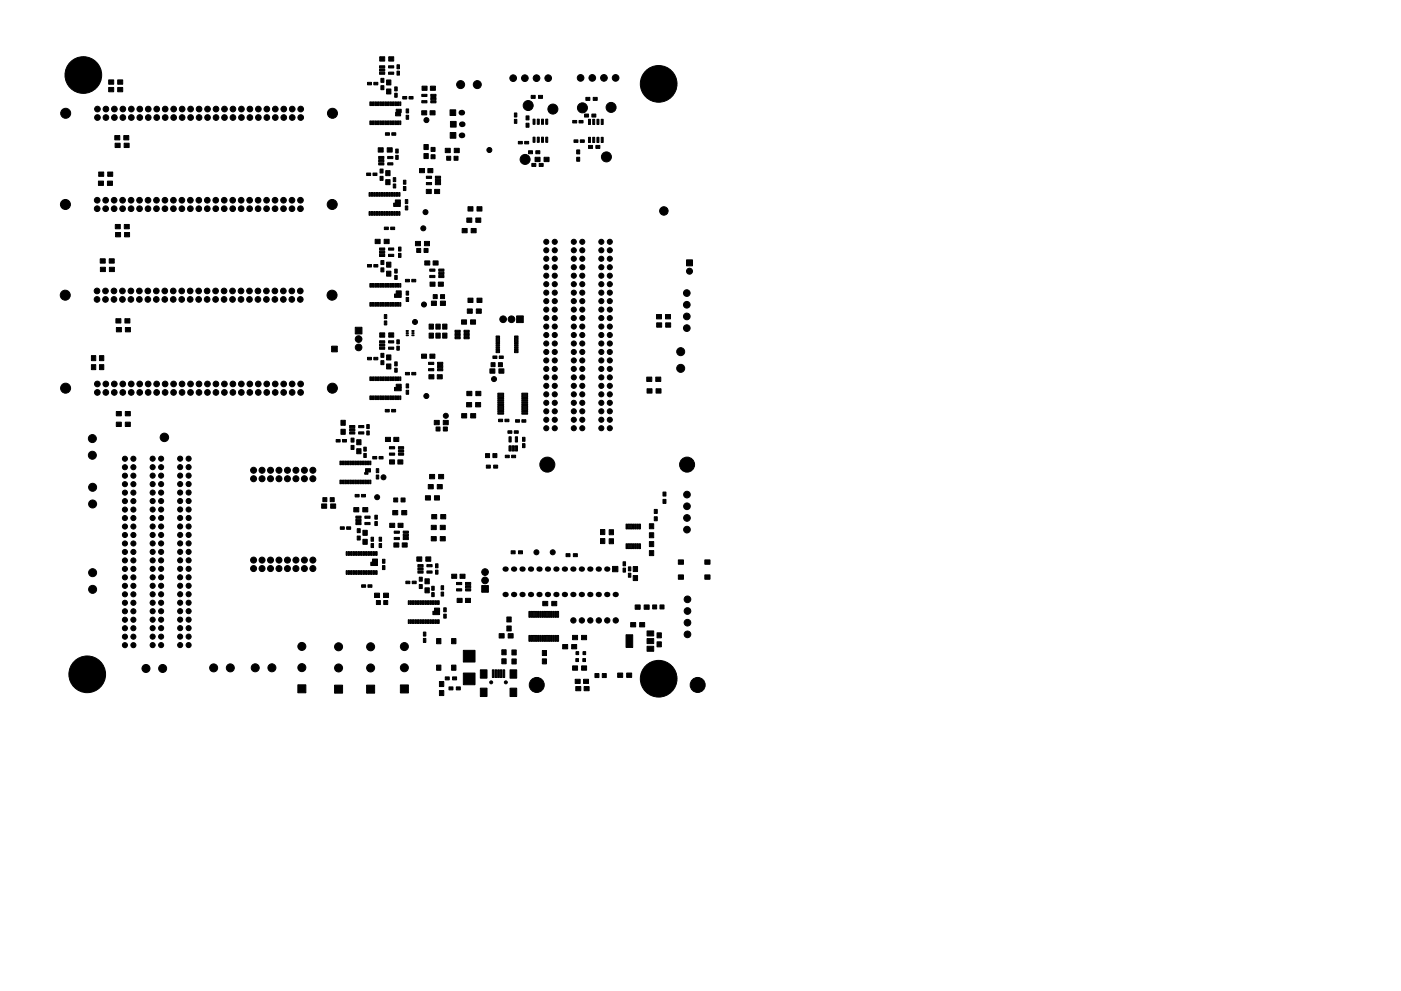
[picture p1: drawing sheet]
<svg xmlns="http://www.w3.org/2000/svg" width="420mm" height="297mm" viewBox="0 0 420 297" stroke-linecap="round" stroke-linejoin="round" font-family="sans-serif">
<g fill="#000" stroke="#000" stroke-width=".3">
<path d="M113.9 17h1.5v1.3h-1.5zM116.6 17h1.5v1.3h-1.5zM32.6 23.9h1.5v1.3h-1.5zM32.6 26.2h1.5v1.3h-1.5zM35.3 23.9h1.5v1.3h-1.5zM35.3 26.2h1.5v1.3h-1.5zM110.2 24.7h1.2v.7h-1.2zM110.9 30.5h.3v1.1h-.3zM110.9 36.2h.3v1.1h-.3zM111.4 30.5h.3v1.1h-.3zM111.4 36.2h.3v1.1h-.3zM111.9 30.5h.3v1.1h-.3z"/>
<path d="M111.9 36.2h.3v1.1h-.3zM112.1 24.7h1.2v.7h-1.2zM112.4 30.5h.3v1.1h-.3zM112.4 36.2h.3v1.1h-.3zM112.9 30.5h.3v1.1h-.3zM112.9 36.2h.3v1.1h-.3zM113.4 30.5h.3v1.1h-.3zM113.4 36.2h.3v1.1h-.3zM113.8 19.7h1.6v.7h-1.6zM113.8 20.7h1.6v.6h-1.6zM113.8 21.6h1.6v.7h-1.6zM113.9 30.5h.3v1.1h-.3z"/>
<path d="M113.9 36.2h.3v1.1h-.3zM114.4 30.5h.3v1.1h-.3zM114.4 36.2h.3v1.1h-.3zM114.9 30.5h.3v1.1h-.3zM114.9 36.2h.3v1.1h-.3zM114.2 25.7h.9v1.2h-.9zM114.2 23.5h.9v1.2h-.9zM115.4 30.5h.3v1.1h-.3zM115.4 36.2h.3v1.1h-.3zM115.9 30.5h.3v1.1h-.3zM115.9 36.2h.3v1.1h-.3zM115.9 24h1.3v1.5h-1.3z"/>
<path d="M115.9 26.7h1.3v1.5h-1.3zM116.4 30.5h.3v1.1h-.3zM116.4 36.2h.3v1.1h-.3zM116.5 21.6h1.6v.7h-1.6zM116.5 19.7h1.6v.7h-1.6zM116.9 30.5h.3v1.1h-.3zM116.9 36.2h.3v1.1h-.3zM117.4 30.5h.3v1.1h-.3zM117.4 36.2h.3v1.1h-.3zM117.9 30.5h.3v1.1h-.3zM117.9 36.2h.3v1.1h-.3zM118.4 26h.7v1.2h-.7z"/>
<path d="M118.4 27.9h.7v1.2h-.7zM118.4 30.5h.3v1.1h-.3zM118.4 36.2h.3v1.1h-.3zM118.6 33.7h1.5v1h-1.5zM118.8 32.7h1.5v1h-1.5zM118.9 30.5h.3v1.1h-.3zM118.9 36.2h.3v1.1h-.3zM119.4 30.5h.3v1.1h-.3zM119.4 36.2h.3v1.1h-.3zM119.1 21.3h.7v1.2h-.7zM119.1 19.4h.7v1.2h-.7zM119.9 30.5h.3v1.1h-.3z"/>
<path d="M119.9 36.2h.3v1.1h-.3zM120.8 28.9h1.2v.8h-1.2zM121.8 34.6h.7v1.1h-.7zM121.8 32.7h.7v1.1h-.7zM122.7 28.9h1.2v.8h-1.2zM126.5 33.2h1.5v1.2h-1.5zM126.6 25.8h1.5v1.3h-1.5zM126.5 28.3h1.6v.6h-1.6zM126.5 30.2h1.6v.6h-1.6zM129 33.2h1.5v1.2h-1.5zM129.1 25.8h1.5v1.3h-1.5zM129.2 30.2h1.6v.6h-1.6z"/>
<path d="M129.2 29.2h1.6v.7h-1.6zM129.2 28.3h1.6v.6h-1.6zM135 32.9h1.7v1.7h-1.7zM135.1 36.4h1.7v1.7h-1.7zM154.3 35.8h.7v1.2h-.7zM154.3 33.9h.7v1.2h-.7zM157.8 36.9h.8v1.2h-.8zM157.8 34.7h.8v1.2h-.8zM159.3 28.6h1.2v.9h-1.2zM159.9 35.7h.6v1.6h-.6zM161.5 28.6h1.2v.9h-1.2zM161.1 35.7h.6v1.6h-.6z"/>
<path d="M162.4 35.7h.6v1.6h-.6zM163.7 35.7h.6v1.6h-.6zM171.8 36.1h1.2v.8h-1.2zM173.7 36.1h1.2v.8h-1.2zM175.3 34.2h1.2v.9h-1.2zM175.7 29.2h1.2v.9h-1.2zM176.5 35.8h.6v1.5h-.6zM177.5 34.2h1.2v.9h-1.2zM177.9 29.2h1.2v.9h-1.2zM177.8 35.8h.6v1.5h-.6zM179 35.8h.6v1.5h-.6zM180.3 35.8h.6v1.5h-.6z"/>
<path d="M29.6 51.6h1.5v1.3h-1.5zM29.5 54.3h1.5v1.3h-1.5zM32.3 51.6h1.5v1.3h-1.5zM32.2 54.3h1.5v1.3h-1.5zM34.4 40.6h1.5v1.3h-1.5zM34.5 42.9h1.5v1.3h-1.5zM37.1 40.6h1.5v1.3h-1.5zM37.2 42.9h1.5v1.3h-1.5zM110 51.9h1.2v.7h-1.2zM110.7 57.7h.3v1.1h-.3zM111.2 57.7h.3v1.1h-.3zM111.7 57.7h.3v1.1h-.3z"/>
<path d="M111.9 51.9h1.2v.7h-1.2zM112.2 57.7h.3v1.1h-.3zM112.7 57.7h.3v1.1h-.3zM113.2 57.7h.3v1.1h-.3zM113.4 44.3h1.5v1.3h-1.5zM113.6 46.9h1.5v.6h-1.5zM113.6 47.8h1.5v.7h-1.5zM113.6 48.8h1.5v.6h-1.5zM113.7 57.7h.3v1.1h-.3zM114.2 57.7h.3v1.1h-.3zM114.7 57.7h.3v1.1h-.3zM114 52.9h.9v1.2h-.9z"/>
<path d="M114 50.7h.9v1.2h-.9zM115.2 57.7h.3v1.1h-.3zM115.6 39.8h1.2v.7h-1.2zM115.7 57.7h.3v1.1h-.3zM115.7 51.1h1.3v1.5h-1.3zM115.7 53.8h1.3v1.5h-1.3zM116.1 44.3h1.5v1.3h-1.5zM116.2 57.7h.3v1.1h-.3zM116.3 48.8h1.5v.6h-1.5zM116.3 46.9h1.5v.6h-1.5zM116.7 57.7h.3v1.1h-.3zM117.2 57.7h.3v1.1h-.3z"/>
<path d="M117.5 39.8h1.2v.7h-1.2zM117.7 57.7h.3v1.1h-.3zM117.9 53.2h.8v1.2h-.8zM117.9 55.1h.8v1.2h-.8zM118.2 57.7h.3v1.1h-.3zM118.6 59.9h1.5v1h-1.5zM118.7 57.7h.3v1.1h-.3zM118.7 44.7h.7v1.2h-.7zM118.7 46.6h.7v1.2h-.7zM119.2 57.7h.3v1.1h-.3zM119.7 57.7h.3v1.1h-.3zM121 54h.7v1.2h-.7z"/>
<path d="M121 55.9h.7v1.2h-.7zM125.8 50.5h1.5v1.3h-1.5zM127.1 43.3h1.3v1.5h-1.3zM127.1 46h1.3v1.5h-1.3zM127.8 56.8h1.5v1.2h-1.5zM128.3 50.5h1.5v1.3h-1.5zM127.9 52.8h1.5v.7h-1.5zM127.9 54.7h1.5v.7h-1.5zM130.3 56.8h1.5v1.2h-1.5zM129.3 46.4h1.2v1.2h-1.2zM129.3 44.2h1.2v1.2h-1.2zM130.6 54.7h1.5v.7h-1.5z"/>
<path d="M130.6 53.8h1.5v.6h-1.5zM130.6 52.8h1.5v.7h-1.5zM133.5 44.5h1.5v1.3h-1.5zM134 46.8h1.2v1.2h-1.2zM136.2 44.5h1.5v1.3h-1.5zM135 39.7h1.7v1.7h-1.7zM136.2 46.8h1.2v1.2h-1.2zM155.4 42.4h1.2v.7h-1.2zM157.3 42.4h1.2v.7h-1.2zM158.5 45.2h1.2v.9h-1.2zM159.5 49h1.2v.9h-1.2zM159.9 41.1h.6v1.6h-.6z"/>
<path d="M160.7 45.2h1.2v.9h-1.2zM161.7 49h1.2v.9h-1.2zM161.1 41.1h.6v1.6h-.6zM160.5 47.1h1.5v1.3h-1.5zM162.4 41.1h.6v1.6h-.6zM163.7 41.1h.6v1.6h-.6zM163.2 47.1h1.5v1.3h-1.5zM172.1 41.9h1.2v.8h-1.2zM173 44.9h.9v1.2h-.9zM173 47.1h.9v1.2h-.9zM174 41.9h1.2v.8h-1.2zM176.5 43.6h1.2v.9h-1.2z"/>
<path d="M176.5 41.2h.6v1.5h-.6zM177.8 41.2h.6v1.5h-.6zM178.7 43.6h1.2v.9h-1.2zM179 41.2h.6v1.5h-.6zM180.3 41.2h.6v1.5h-.6zM30.1 77.6h1.5v1.3h-1.5zM32.8 77.6h1.5v1.3h-1.5zM34.6 67.3h1.5v1.3h-1.5zM34.7 69.7h1.5v1.3h-1.5zM37.3 67.3h1.5v1.3h-1.5zM37.4 69.7h1.5v1.3h-1.5zM110.7 63.4h.3v1.1h-.3z"/>
<path d="M111.2 63.4h.3v1.1h-.3zM111.7 63.4h.3v1.1h-.3zM112.2 63.4h.3v1.1h-.3zM112.5 71.7h1.5v1.3h-1.5zM112.7 63.4h.3v1.1h-.3zM113.2 63.4h.3v1.1h-.3zM113.7 63.4h.3v1.1h-.3zM113.8 74.3h1.6v.7h-1.6zM113.8 75.3h1.6v.6h-1.6zM113.8 76.2h1.6v.7h-1.6zM114.2 63.4h.3v1.1h-.3zM114.7 63.4h.3v1.1h-.3z"/>
<path d="M114.2 78.1h.9v1.2h-.9zM115.2 63.4h.3v1.1h-.3zM115.2 71.7h1.5v1.3h-1.5zM115.3 68.1h1.2v.7h-1.2zM115.7 63.4h.3v1.1h-.3zM115.9 78.6h1.3v1.5h-1.3zM116.2 63.4h.3v1.1h-.3zM116.5 76.2h1.6v.7h-1.6zM116.5 74.3h1.6v.7h-1.6zM116.7 63.4h.3v1.1h-.3zM117.2 68.1h1.2v.7h-1.2zM117.2 63.4h.3v1.1h-.3z"/>
<path d="M117.7 63.4h.3v1.1h-.3zM118.1 60.9h2v1h-2zM118.2 63.4h.3v1.1h-.3zM118.7 63.4h.3v1.1h-.3zM119.2 63.4h.3v1.1h-.3zM119.7 63.4h.3v1.1h-.3zM119.5 76h.8v1.2h-.8zM119.5 74.1h.8v1.2h-.8zM121.5 61.7h.8v1.2h-.8zM121.5 59.8h.8v1.2h-.8zM124.6 72.4h1.5v1.3h-1.5zM125 74.5h1.2v1.2h-1.2z"/>
<path d="M127.3 72.4h1.5v1.3h-1.5zM127.4 78.2h1.5v1.3h-1.5zM127.2 74.5h1.2v1.2h-1.2zM129.9 78.2h1.5v1.3h-1.5zM138.6 68.5h1.5v1.3h-1.5zM140 65.3h1.5v1.3h-1.5zM140.3 62h1.6v1.3h-1.6zM141.3 68.5h1.5v1.3h-1.5zM142.7 65.3h1.5v1.3h-1.5zM143 62h1.5v1.3h-1.5zM205.9 77.9h1.8v1.8h-1.8zM30.1 80.1h1.5v1.3h-1.5z"/>
<path d="M32.8 80.1h1.5v1.3h-1.5zM34.8 95.5h1.5v1.3h-1.5zM34.9 98.2h1.5v1.3h-1.5zM37.5 95.5h1.5v1.3h-1.5zM37.6 98.2h1.5v1.3h-1.5zM106.5 98.1h2v2h-2zM110.2 79.3h1.2v.7h-1.2zM110.9 85h.3v1.1h-.3zM110.9 90.7h.3v1.1h-.3zM111.4 85h.3v1.1h-.3zM111.4 90.7h.3v1.1h-.3zM111.9 85h.3v1.1h-.3z"/>
<path d="M111.9 90.7h.3v1.1h-.3zM112.1 79.3h1.2v.7h-1.2zM112.4 85h.3v1.1h-.3zM112.4 90.7h.3v1.1h-.3zM112.9 85h.3v1.1h-.3zM112.9 90.7h.3v1.1h-.3zM113.4 85h.3v1.1h-.3zM113.4 90.7h.3v1.1h-.3zM113.9 85h.3v1.1h-.3zM113.9 90.7h.3v1.1h-.3zM114.4 85h.3v1.1h-.3zM114.4 90.7h.3v1.1h-.3z"/>
<path d="M114.9 85h.3v1.1h-.3zM114.9 90.7h.3v1.1h-.3zM114.2 80.3h.9v1.2h-.9zM115.2 94.3h.8v1.2h-.8zM115.2 96.2h.8v1.2h-.8zM115.4 85h.3v1.1h-.3zM115.4 90.7h.3v1.1h-.3zM115.9 85h.3v1.1h-.3zM115.9 90.7h.3v1.1h-.3zM115.9 81.3h1.3v1.5h-1.3zM116.4 85h.3v1.1h-.3zM116.4 90.7h.3v1.1h-.3z"/>
<path d="M116.9 85h.3v1.1h-.3zM116.9 90.7h.3v1.1h-.3zM117.4 85h.3v1.1h-.3zM117.4 90.7h.3v1.1h-.3zM117.9 85h.3v1.1h-.3zM117.9 90.7h.3v1.1h-.3zM118.3 88.1h2v1h-2zM118.4 80.7h.7v1.2h-.7zM118.4 82.6h.7v1.2h-.7zM118.4 85h.3v1.1h-.3zM118.4 90.7h.3v1.1h-.3zM118.8 87.2h1.5v1h-1.5z"/>
<path d="M118.9 85h.3v1.1h-.3zM118.9 90.7h.3v1.1h-.3zM119.4 85h.3v1.1h-.3zM119.4 90.7h.3v1.1h-.3zM119.9 85h.3v1.1h-.3zM119.9 90.7h.3v1.1h-.3zM121.8 99.1h.7v.2h-.7zM121.8 99.7h.7v.3h-.7zM121.8 89.2h.7v1.2h-.7zM121.8 87.3h.7v1.2h-.7zM121.6 83.7h1.2v.8h-1.2zM123.5 99.1h.7v.2h-.7z"/>
<path d="M123.5 99.7h.7v.3h-.7zM123.5 83.7h1.2v.8h-1.2zM128.7 97.1h1.3v1.5h-1.3zM128.7 99.8h1.3v1.5h-1.3zM129 84.6h1.5v1.2h-1.5zM129.4 90.3h1.5v1.3h-1.5zM128.9 80.7h1.5v.6h-1.5zM128.9 82.6h1.5v.6h-1.5zM130.7 97.1h1.3v1.5h-1.3zM130.7 99.8h1.3v1.5h-1.3zM129.9 88.3h1.2v1.2h-1.2zM131.5 84.6h1.5v1.2h-1.5z"/>
<path d="M132.1 90.3h1.5v1.3h-1.5zM132.8 97.1h1.3v1.5h-1.3zM132.8 99.8h1.3v1.5h-1.3zM131.6 82.6h1.5v.6h-1.5zM131.6 81.6h1.5v.7h-1.5zM131.6 80.7h1.5v.6h-1.5zM132.1 88.3h1.2v1.2h-1.2zM136.5 99h1.5v.6h-1.5zM136.5 99.9h1.5v.7h-1.5zM138.4 95.9h1.5v1.3h-1.5zM140.1 92.6h1.5v1.3h-1.5zM140.3 89.4h1.6v1.3h-1.6z"/>
<path d="M139.2 99.9h1.5v.7h-1.5zM139.2 99h1.5v.6h-1.5zM141.1 95.9h1.5v1.3h-1.5zM142.8 92.6h1.5v1.3h-1.5zM143 89.4h1.5v1.3h-1.5zM154.9 94.7h2v2h-2zM196.9 94.3h1.5v1.3h-1.5zM196.9 96.8h1.5v1.3h-1.5zM199.6 94.3h1.5v1.3h-1.5zM199.6 96.8h1.5v1.3h-1.5zM27.4 109.3h1.3v1.5h-1.3zM27.4 106.6h1.3v1.5h-1.3z"/>
<path d="M29.8 106.6h1.3v1.5h-1.3zM29.8 109.3h1.3v1.5h-1.3zM99.5 103.8h1.7v1.7h-1.7zM110.2 107.1h1.2v.8h-1.2zM110.9 113h.3v1.1h-.3zM110.9 118.7h.3v1.1h-.3zM111.4 113h.3v1.1h-.3zM111.4 118.7h.3v1.1h-.3zM111.9 113h.3v1.1h-.3zM111.9 118.7h.3v1.1h-.3zM112.1 107.1h1.2v.8h-1.2zM112.4 113h.3v1.1h-.3z"/>
<path d="M112.4 118.7h.3v1.1h-.3zM112.9 113h.3v1.1h-.3zM112.9 118.7h.3v1.1h-.3zM113.4 113h.3v1.1h-.3zM113.4 118.7h.3v1.1h-.3zM113.8 102.1h1.6v.7h-1.6zM113.8 103.1h1.6v.6h-1.6zM113.8 104h1.6v.7h-1.6zM113.9 99.8h1.5v1.3h-1.5zM113.9 113h.3v1.1h-.3zM113.9 118.7h.3v1.1h-.3zM114.4 113h.3v1.1h-.3z"/>
<path d="M114.4 118.7h.3v1.1h-.3zM114.9 113h.3v1.1h-.3zM114.9 118.7h.3v1.1h-.3zM114.2 108.1h.9v1.2h-.9zM114.2 105.9h.9v1.2h-.9zM115.4 113h.3v1.1h-.3zM115.4 118.7h.3v1.1h-.3zM115.9 113h.3v1.1h-.3zM115.9 118.7h.3v1.1h-.3zM115.9 106.4h1.3v1.5h-1.3zM115.9 109.1h1.3v1.5h-1.3zM116.4 113h.3v1.1h-.3z"/>
<path d="M116.4 118.7h.3v1.1h-.3zM116.5 104h1.6v.7h-1.6zM116.5 102.1h1.6v.7h-1.6zM116.6 99.8h1.5v1.3h-1.5zM116.9 113h.3v1.1h-.3zM116.9 118.7h.3v1.1h-.3zM117.4 113h.3v1.1h-.3zM117.4 118.7h.3v1.1h-.3zM117.9 113h.3v1.1h-.3zM117.9 118.7h.3v1.1h-.3zM118.3 116.1h2v1h-2zM118.4 108.5h.7v1.2h-.7z"/>
<path d="M118.4 110.4h.7v1.2h-.7zM118.4 113h.3v1.1h-.3zM118.4 118.7h.3v1.1h-.3zM118.8 115.2h1.5v1h-1.5zM118.9 113h.3v1.1h-.3zM118.9 118.7h.3v1.1h-.3zM119.4 113h.3v1.1h-.3zM119.4 118.7h.3v1.1h-.3zM119 103.8h.8v1.2h-.8zM119 101.9h.8v1.2h-.8zM119.9 113h.3v1.1h-.3zM119.9 118.7h.3v1.1h-.3z"/>
<path d="M121.8 100.4h.7v.2h-.7zM121.8 117h.7v1.2h-.7zM121.8 115.1h.7v1.2h-.7zM121.6 111.6h1.2v.8h-1.2zM123.5 100.4h.7v.2h-.7zM123.5 111.6h1.2v.8h-1.2zM126.4 106.1h1.5v1.3h-1.5zM128.6 112.3h1.5v1.3h-1.5zM128.9 106.1h1.5v1.3h-1.5zM128.5 108.6h1.6v.6h-1.6zM128.5 110.5h1.6v.6h-1.6zM131.1 112.3h1.5v1.3h-1.5z"/>
<path d="M131.2 110.5h1.6v.6h-1.6zM131.2 109.5h1.6v.7h-1.6zM131.2 108.6h1.6v.6h-1.6zM136.5 100.9h1.5v.6h-1.5zM140 117.3h1.5v1.3h-1.5zM139.2 100.9h1.5v.6h-1.5zM142.7 117.3h1.5v1.3h-1.5zM146.9 110.6h1.5v1.3h-1.5zM147.3 108.7h1.2v1.2h-1.2zM147.8 106.7h1.2v.7h-1.2zM149.5 108.7h1.2v1.2h-1.2zM149.6 110.6h1.5v1.3h-1.5z"/>
<path d="M148.8 100.7h1v.5h-1zM148.8 101.4h1v.4h-1zM148.8 102h1v.5h-1zM148.8 102.7h1v.4h-1zM148.8 103.3h1v.5h-1zM148.8 104h1v.4h-1zM148.8 104.6h1v.5h-1zM148.8 105.3h1v.4h-1zM149.7 106.7h1.2v.7h-1.2zM149.3 117.8h1.7v.5h-1.7zM149.3 118.5h1.7v.4h-1.7zM149.3 119.1h1.7v.5h-1.7z"/>
<path d="M149.3 119.8h1.7v.4h-1.7zM154.3 105.3h1.1v.4h-1.1zM154.3 104.6h1.1v.5h-1.1zM154.3 104h1.1v.4h-1.1zM154.3 103.3h1.1v.5h-1.1zM154.3 102.7h1.1v.4h-1.1zM154.3 102h1.1v.5h-1.1zM154.3 101.4h1.1v.4h-1.1zM154.3 100.7h1.1v.5h-1.1zM156.5 119.8h1.7v.4h-1.7zM156.5 119.1h1.7v.5h-1.7zM156.5 118.5h1.7v.4h-1.7z"/>
<path d="M156.5 117.8h1.7v.5h-1.7zM194 113h1.5v1.3h-1.5zM194 116.5h1.5v1.3h-1.5zM196.7 113h1.5v1.3h-1.5zM196.7 116.5h1.5v1.3h-1.5zM34.9 123.3h1.5v1.3h-1.5zM34.9 126.5h1.5v1.3h-1.5zM37.6 123.3h1.5v1.3h-1.5zM37.6 126.5h1.5v1.3h-1.5zM100.8 131.7h1.2v.8h-1.2zM101.9 138.2h.3v1.1h-.3zM102.4 138.2h.3v1.1h-.3z"/>
<path d="M102.7 131.7h1.2v.8h-1.2zM102.9 138.2h.3v1.1h-.3zM103.4 138.2h.3v1.1h-.3zM102.2 128.7h1.3v1.5h-1.3zM102.2 126h1.3v1.5h-1.3zM103.9 138.2h.3v1.1h-.3zM104.4 138.2h.3v1.1h-.3zM104.9 127.5h1.5v.7h-1.5zM104.9 128.5h1.5v.6h-1.5zM104.9 129.4h1.5v.7h-1.5zM104.9 138.2h.3v1.1h-.3zM105.4 138.2h.3v1.1h-.3z"/>
<path d="M105.9 138.2h.3v1.1h-.3zM105.3 133.5h.9v1.2h-.9zM105.3 131.3h.9v1.2h-.9zM106.4 138.2h.3v1.1h-.3zM106.9 138.2h.3v1.1h-.3zM107 131.8h1.3v1.5h-1.3zM107 134.5h1.3v1.5h-1.3zM107.4 138.2h.3v1.1h-.3zM107.6 129.4h1.5v.7h-1.5zM107.6 127.5h1.5v.7h-1.5zM107.9 138.2h.3v1.1h-.3zM108.4 138.2h.3v1.1h-.3z"/>
<path d="M108.9 138.2h.3v1.1h-.3zM109.1 134h.7v1.2h-.7zM109.1 135.9h.7v1.2h-.7zM109.4 138.2h.3v1.1h-.3zM109.9 138.2h.3v1.1h-.3zM110.4 138.2h.3v1.1h-.3zM110 129.2h.7v1.2h-.7zM110 127.3h.7v1.2h-.7zM110.9 138.2h.3v1.1h-.3zM111.8 136.8h1.2v.8h-1.2zM113.7 136.8h1.2v.8h-1.2zM115.5 122.7h1.2v.8h-1.2z"/>
<path d="M115.6 131.1h1.5v1.2h-1.5zM116.8 137.8h1.5v1.3h-1.5zM117.4 122.7h1.2v.8h-1.2zM118.1 131.1h1.5v1.2h-1.5zM116.8 133.9h1.6v.6h-1.6zM116.8 135.8h1.6v.6h-1.6zM119.3 137.8h1.5v1.3h-1.5zM119.5 135.8h1.6v.6h-1.6zM119.5 134.8h1.6v.7h-1.6zM119.5 133.9h1.6v.6h-1.6zM130.2 126h1.5v1.3h-1.5zM130.8 128h1.2v1.2h-1.2z"/>
<path d="M132.9 126h1.5v1.3h-1.5zM133 128h1.2v1.2h-1.2zM138.5 124h1.5v1.3h-1.5zM139.9 120.7h1.5v1.3h-1.5zM141.2 124h1.5v1.3h-1.5zM142.6 120.7h1.5v1.3h-1.5zM145.6 136h1.2v1.2h-1.2zM145.8 139.4h1.2v.9h-1.2zM147.8 136h1.2v1.2h-1.2zM148 139.4h1.2v.9h-1.2zM149.5 125.6h1.2v.8h-1.2zM149.3 120.4h1.7v.5h-1.7z"/>
<path d="M149.3 121.1h1.7v.4h-1.7zM149.3 121.7h1.7v.5h-1.7zM149.3 122.4h1.7v.4h-1.7zM149.3 123h1.7v.5h-1.7zM149.3 123.7h1.7v.4h-1.7zM151.4 125.6h1.2v.8h-1.2zM151.5 136.4h1.2v.8h-1.2zM152.6 133.6h.7v1.6h-.7zM152.6 130.9h.7v1.6h-.7zM152.3 129.1h1.2v.8h-1.2zM153.6 133.6h.6v1.6h-.6zM154.6 125.8h1.2v.7h-1.2z"/>
<path d="M153.4 136.4h1.2v.8h-1.2zM154.5 133.6h.7v1.6h-.7zM154.5 130.9h.7v1.6h-.7zM154.2 129.1h1.2v.8h-1.2zM156.5 125.8h1.2v.7h-1.2zM156.7 133h.7v1.2h-.7zM156.7 131.1h.7v1.2h-.7zM156.5 123.7h1.7v.4h-1.7zM156.5 123h1.7v.5h-1.7zM156.5 122.4h1.7v.4h-1.7zM156.5 121.7h1.7v.5h-1.7zM156.5 121.1h1.7v.4h-1.7z"/>
<path d="M156.5 120.4h1.7v.5h-1.7zM96.5 151h1.5v1.3h-1.5zM96.8 149.2h1.2v1.2h-1.2zM99.2 151h1.5v1.3h-1.5zM99 149.2h1.2v1.2h-1.2zM101.9 143.9h.3v1.1h-.3zM102.1 157.9h1.2v.8h-1.2zM102.4 143.9h.3v1.1h-.3zM102.9 143.9h.3v1.1h-.3zM103.4 143.9h.3v1.1h-.3zM103.9 143.9h.3v1.1h-.3zM104 157.9h1.2v.8h-1.2z"/>
<path d="M104.4 143.9h.3v1.1h-.3zM104.9 143.9h.3v1.1h-.3zM105.4 143.9h.3v1.1h-.3zM105.9 143.9h.3v1.1h-.3zM106.1 152.1h1.5v1.3h-1.5zM106.4 143.9h.3v1.1h-.3zM106.5 148.2h1.2v.8h-1.2zM106.7 154.7h1.6v.6h-1.6zM106.7 155.6h1.6v.7h-1.6zM106.7 156.6h1.6v.6h-1.6zM106.9 143.9h.3v1.1h-.3zM107.4 143.9h.3v1.1h-.3z"/>
<path d="M107.9 143.9h.3v1.1h-.3zM107.1 158.5h.9v1.2h-.9zM108.4 148.2h1.2v.8h-1.2zM108.4 143.9h.3v1.1h-.3zM108.8 152.1h1.5v1.3h-1.5zM108.8 159h1.3v1.5h-1.3zM108.9 143.9h.3v1.1h-.3zM109.4 141.6h1v.5h-1zM109.4 156.6h1.6v.6h-1.6zM109.4 154.7h1.6v.6h-1.6zM109.4 143.9h.3v1.1h-.3zM109.6 140.5h1.5v1h-1.5z"/>
<path d="M109.9 143.9h.3v1.1h-.3zM110.4 143.9h.3v1.1h-.3zM110.9 143.9h.3v1.1h-.3zM112.4 156.3h.8v1.2h-.8zM112.4 154.4h.8v1.2h-.8zM112.8 142.4h.8v1.2h-.8zM112.8 140.5h.8v1.2h-.8zM116.9 156.8h1.5v1.3h-1.5zM117.8 153h1.5v1.3h-1.5zM118.1 149.3h1.2v1.2h-1.2zM119.4 156.8h1.5v1.3h-1.5zM118.2 159.2h1.6v.6h-1.6z"/>
<path d="M120.5 153h1.5v1.3h-1.5zM120.3 149.3h1.2v1.2h-1.2zM120.9 159.2h1.6v.6h-1.6zM127.6 148.6h1.5v1.3h-1.5zM128.4 145.2h1.5v1.3h-1.5zM129.3 157.5h1.5v1.3h-1.5zM130.3 148.6h1.5v1.3h-1.5zM128.8 142.2h1.5v1.3h-1.5zM129.5 154.2h1.5v1.3h-1.5zM131.1 145.2h1.5v1.3h-1.5zM132 157.5h1.5v1.3h-1.5zM131.5 142.2h1.5v1.3h-1.5z"/>
<path d="M132.2 154.2h1.5v1.3h-1.5zM182.7 158.8h1.3v1.5h-1.3zM187.7 157.1h.5v1.4h-.5zM188.4 157.1h.4v1.4h-.4zM189 157.1h.5v1.4h-.5zM189.7 157.1h.4v1.4h-.4zM190.3 157.1h.5v1.4h-.5zM191 157.1h.4v1.4h-.4zM191.6 157.1h.5v1.4h-.5zM194.7 157h1.3v1.5h-1.3zM194.7 159.7h1.3v1.5h-1.3zM196.2 154.9h.9v1.2h-.9z"/>
<path d="M196.2 152.7h.9v1.2h-.9zM198.8 149.7h.9v1.2h-.9zM198.8 147.5h.9v1.2h-.9zM103.8 165.4h.3v1.1h-.3zM103.8 171.1h.3v1.1h-.3zM104.3 165.4h.3v1.1h-.3zM104.3 171.1h.3v1.1h-.3zM104.8 165.4h.3v1.1h-.3zM104.8 171.1h.3v1.1h-.3zM105.3 165.4h.3v1.1h-.3zM105.3 171.1h.3v1.1h-.3zM105.8 165.4h.3v1.1h-.3z"/>
<path d="M105.8 171.1h.3v1.1h-.3zM106.3 165.4h.3v1.1h-.3zM106.3 171.1h.3v1.1h-.3zM106.8 165.4h.3v1.1h-.3zM106.8 171.1h.3v1.1h-.3zM107.3 165.4h.3v1.1h-.3zM107.3 171.1h.3v1.1h-.3zM107.8 165.4h.3v1.1h-.3zM107.8 171.1h.3v1.1h-.3zM107.1 160.7h.9v1.2h-.9zM108.3 165.4h.3v1.1h-.3zM108.3 171.1h.3v1.1h-.3z"/>
<path d="M108.4 175.3h1.2v.7h-1.2zM108.8 165.4h.3v1.1h-.3zM108.8 171.1h.3v1.1h-.3zM108.8 161.7h1.3v1.5h-1.3zM109.3 165.4h.3v1.1h-.3zM109.3 171.1h.3v1.1h-.3zM109.8 165.4h.3v1.1h-.3zM109.8 171.1h.3v1.1h-.3zM110.3 165.4h.3v1.1h-.3zM110.3 171.1h.3v1.1h-.3zM110.3 175.3h1.2v.7h-1.2zM110.8 165.4h.3v1.1h-.3z"/>
<path d="M110.8 171.1h.3v1.1h-.3zM111.2 168.5h2v1h-2zM111.3 161h.7v1.2h-.7zM111.3 162.9h.7v1.2h-.7zM111.3 165.4h.3v1.1h-.3zM111.3 171.1h.3v1.1h-.3zM111.7 167.6h1.5v1h-1.5zM111.8 165.4h.3v1.1h-.3zM111.8 171.1h.3v1.1h-.3zM112.3 165.4h.3v1.1h-.3zM112.3 171.1h.3v1.1h-.3zM112.3 177.8h1.5v1.3h-1.5z"/>
<path d="M112.8 165.4h.3v1.1h-.3zM112.8 171.1h.3v1.1h-.3zM113.7 161h.7v1.2h-.7zM113.7 162.9h.7v1.2h-.7zM115 177.8h1.5v1.3h-1.5zM114.7 169.5h.8v1.2h-.8zM114.7 167.6h.8v1.2h-.8zM118.1 162.7h1.5v1.3h-1.5zM118.2 161.1h1.6v.6h-1.6zM120.6 162.7h1.5v1.3h-1.5zM121.7 174.2h1.2v.8h-1.2zM120.9 161.1h1.6v.6h-1.6z"/>
<path d="M120.9 160.1h1.6v.7h-1.6zM123.6 174.2h1.2v.8h-1.2zM125 166.9h1.5v1.3h-1.5zM125.3 169.2h1.6v.7h-1.6zM125.3 170.2h1.6v.6h-1.6zM125.3 171.1h1.6v.7h-1.6zM125.7 175.2h.9v1.2h-.9zM125.7 173h.9v1.2h-.9zM127.4 173.5h1.3v1.5h-1.3zM127.4 176.2h1.3v1.5h-1.3zM127.7 166.9h1.5v1.3h-1.5zM128 171.1h1.6v.7h-1.6z"/>
<path d="M128 169.2h1.6v.7h-1.6zM129.3 160.8h1.5v1.3h-1.5zM129.5 175.7h.7v1.2h-.7zM129.5 177.6h.7v1.2h-.7zM130.6 170.9h.8v1.2h-.8zM130.6 169h.8v1.2h-.8zM132 160.8h1.5v1.3h-1.5zM132.3 175.6h.7v1.2h-.7zM132.3 177.5h.7v1.2h-.7zM135.5 172.1h1.5v1.3h-1.5zM138 172.1h1.5v1.3h-1.5zM136.9 174.6h1.6v.6h-1.6z"/>
<path d="M136.9 176.5h1.6v.6h-1.6zM139.6 176.5h1.6v.6h-1.6zM139.6 175.5h1.6v.7h-1.6zM139.6 174.6h1.6v.6h-1.6zM144.5 175.5h2v2h-2zM153.3 165.1h1.2v.9h-1.2zM155.5 165.1h1.2v.9h-1.2zM169.7 166h1.2v.9h-1.2zM172 166h1.2v.9h-1.2zM180.1 161.4h1.3v1.5h-1.3zM180.1 158.7h1.3v1.5h-1.3zM182.7 161.5h1.3v1.5h-1.3z"/>
<path d="M183.7 169.8h1.6v1.6h-1.6zM186.8 168.4h.8v1.2h-.8zM186.8 170.3h.8v1.2h-.8zM187.7 163h.5v1.4h-.5zM188.4 163h.4v1.4h-.4zM189 163h.5v1.4h-.5zM188.4 171.8h.8v1.2h-.8zM188.4 169.9h.8v1.2h-.8zM189.7 163h.4v1.4h-.4zM190.3 163h.5v1.4h-.5zM191 163h.4v1.4h-.4zM189.9 172.5h1.3v1.5h-1.3z"/>
<path d="M189.9 169.8h1.3v1.5h-1.3zM191.6 163h.5v1.4h-.5zM194.7 162.3h1.3v1.5h-1.3zM194.7 165h1.3v1.5h-1.3zM203.4 167.8h1.6v1.3h-1.6zM203.4 172.3h1.6v1.3h-1.6zM211.4 167.8h1.5v1.3h-1.5zM211.4 172.3h1.5v1.3h-1.5zM112.9 180h1.2v1.2h-1.2zM115.1 180h1.2v1.2h-1.2zM122.4 180.1h.3v1.1h-.3zM122.4 185.8h.3v1.1h-.3z"/>
<path d="M122.9 180.1h.3v1.1h-.3zM122.9 185.8h.3v1.1h-.3zM123.4 180.1h.3v1.1h-.3zM123.4 185.8h.3v1.1h-.3zM123.9 180.1h.3v1.1h-.3zM123.9 185.8h.3v1.1h-.3zM124.4 180.1h.3v1.1h-.3zM124.4 185.8h.3v1.1h-.3zM124.9 180.1h.3v1.1h-.3zM124.9 185.8h.3v1.1h-.3zM125.4 180.1h.3v1.1h-.3zM125.4 185.8h.3v1.1h-.3z"/>
<path d="M125.9 180.1h.3v1.1h-.3zM125.9 185.8h.3v1.1h-.3zM126.4 180.1h.3v1.1h-.3zM126.4 185.8h.3v1.1h-.3zM126.9 180.1h.3v1.1h-.3zM126.9 185.8h.3v1.1h-.3zM127 189.5h.7v1.2h-.7zM127 191.4h.7v1.2h-.7zM127.4 180.1h.3v1.1h-.3zM127.4 185.8h.3v1.1h-.3zM127.9 180.1h.3v1.1h-.3zM127.9 185.8h.3v1.1h-.3z"/>
<path d="M128.4 180.1h.3v1.1h-.3zM128.4 185.8h.3v1.1h-.3zM128.9 180.1h.3v1.1h-.3zM128.9 185.8h.3v1.1h-.3zM129.4 180.1h.3v1.1h-.3zM129.4 185.8h.3v1.1h-.3zM129.8 183.2h2v1h-2zM129.9 180.1h.3v1.1h-.3zM129.9 185.8h.3v1.1h-.3zM130.3 182.3h1.5v1h-1.5zM130.4 180.1h.3v1.1h-.3zM130.4 185.8h.3v1.1h-.3z"/>
<path d="M130.9 180.1h.3v1.1h-.3zM130.9 185.8h.3v1.1h-.3zM131.4 180.1h.3v1.1h-.3zM131.4 185.8h.3v1.1h-.3zM130.9 191.4h1.3v1.6h-1.3zM133.1 184.1h.7v1.2h-.7zM133.1 182.2h.7v1.2h-.7zM135.4 191.4h1.3v1.6h-1.3zM137.1 179.3h1.5v1.3h-1.5zM139.6 179.3h1.5v1.3h-1.5zM139 194.9h3.5v3.5h-3.5zM149.7 189.9h1.5v1.3h-1.5z"/>
<path d="M150.5 194.8h1.3v1.5h-1.3zM150.5 197.5h1.3v1.5h-1.3zM152.4 189.9h1.5v1.3h-1.5zM152 187.6h1.3v1.5h-1.3zM152 184.9h1.3v1.5h-1.3zM153.5 194.8h1.3v1.5h-1.3zM153.5 197.5h1.3v1.5h-1.3zM158.6 183.3h.5v1.7h-.5zM158.6 190.5h.5v1.7h-.5zM159.3 183.3h.4v1.7h-.4zM159.3 190.5h.4v1.7h-.4zM159.9 183.3h.5v1.7h-.5z"/>
<path d="M159.9 190.5h.5v1.7h-.5zM160.6 183.3h.4v1.7h-.4zM160.6 190.5h.4v1.7h-.4zM161.2 183.3h.5v1.7h-.5zM161.2 190.5h.5v1.7h-.5zM161.9 183.3h.4v1.7h-.4zM161.9 190.5h.4v1.7h-.4zM162.5 183.3h.5v1.7h-.5zM162.5 190.5h.5v1.7h-.5zM162.6 195h1.3v1.5h-1.3zM162.6 197.5h1.3v1.5h-1.3zM163.2 183.3h.4v1.7h-.4z"/>
<path d="M163.2 190.5h.4v1.7h-.4zM163.8 183.3h.5v1.7h-.5zM163.8 190.5h.5v1.7h-.5zM162.8 180.3h1.5v1.3h-1.5zM164.5 183.3h.4v1.7h-.4zM164.5 190.5h.4v1.7h-.4zM165.1 183.3h.5v1.7h-.5zM165.1 190.5h.5v1.7h-.5zM165.8 183.3h.4v1.7h-.4zM165.8 190.5h.4v1.7h-.4zM166.4 183.3h.5v1.7h-.5zM166.4 190.5h.5v1.7h-.5z"/>
<path d="M165.5 180.3h1.5v1.3h-1.5zM167.1 183.3h.4v1.7h-.4zM167.1 190.5h.4v1.7h-.4zM168.7 193.2h1.5v1.3h-1.5zM171.4 193.2h1.5v1.3h-1.5zM171.7 190.4h1.5v1.3h-1.5zM172.7 197.4h.8v.9h-.8zM172.7 195.3h.8v.9h-.8zM174.4 190.4h1.5v1.3h-1.5zM174.8 197.4h.8v.9h-.8zM174.8 195.3h.8v.9h-.8zM187.7 190.3h2v3.8h-2z"/>
<path d="M190.5 181.3h1.5v1.3h-1.5zM189.1 186.6h1.5v1.3h-1.5zM193.2 181.3h1.5v1.3h-1.5zM191.8 186.6h1.5v1.3h-1.5zM194 191.4h2v1.5h-2zM194 189.1h2v1.5h-2zM194 193.7h2v1.5h-2zM195.7 181.3h1.2v1.2h-1.2zM197 189.7h1.3v1.5h-1.3zM197 192.4h1.3v1.5h-1.3zM197.9 181.3h1.2v1.2h-1.2zM89.3 205.3h2.4v2.4h-2.4z"/>
<path d="M100.3 205.4h2.4v2.4h-2.4zM110 205.4h2.4v2.4h-2.4zM120.1 205.3h2.4v2.4h-2.4zM131.8 204.3h1.3v1.5h-1.3zM131.8 207h1.3v1.5h-1.3zM130.9 199.3h1.3v1.6h-1.3zM133.5 202.9h1.2v.9h-1.2zM134.6 205.9h1.2v.9h-1.2zM135.4 199.3h1.3v1.6h-1.3zM135.7 202.9h1.2v.9h-1.2zM136.8 205.9h1.2v.9h-1.2zM139 201.7h3.5v3.5h-3.5z"/>
<path d="M144.1 200.8h2v2.5h-2zM144.1 206.3h2v2.5h-2zM147.7 200.8h.5v2.3h-.5zM148.5 200.8h.5v2.3h-.5zM149.3 200.8h.5v2.3h-.5zM150.1 200.8h.5v2.3h-.5zM150.9 200.8h.5v2.3h-.5zM153 200.8h2v2.5h-2zM153 206.3h2v2.5h-2zM171.7 199.6h1.5v1.3h-1.5zM172.5 203.6h1.5v1.3h-1.5zM172.7 205.8h1.5v1.2h-1.5z"/>
<path d="M174.4 199.6h1.5v1.3h-1.5zM175 203.6h1.5v1.3h-1.5zM175.2 205.8h1.5v1.2h-1.5zM178.4 201.9h1.2v1.2h-1.2zM180.6 201.9h1.2v1.2h-1.2zM185.2 201.7h1.5v1.3h-1.5zM187.9 201.7h1.5v1.3h-1.5z"/>
<circle cx="22.1" cy="19.6" r=".35"/>
<circle cx="25" cy="18.4" r=".35"/>
<circle cx="27.9" cy="19.6" r=".35"/>
<circle cx="19.7" cy="34" r="1.5"/>
<circle cx="20.9" cy="22.5" r=".35"/>
<circle cx="22.1" cy="25.4" r=".35"/>
<circle cx="25" cy="22.5" r="5.5"/>
<circle cx="25" cy="26.6" r=".35"/>
<circle cx="27.9" cy="25.4" r=".35"/>
<circle cx="29.1" cy="22.5" r=".35"/>
<circle cx="29.2" cy="32.7" r=".85"/>
<circle cx="29.2" cy="35.2" r=".85"/>
<circle cx="31.8" cy="32.7" r=".85"/>
<circle cx="31.8" cy="35.2" r=".85"/>
<circle cx="34.3" cy="35.2" r=".85"/>
<circle cx="34.3" cy="32.7" r=".85"/>
<circle cx="36.8" cy="32.7" r=".85"/>
<circle cx="36.8" cy="35.2" r=".85"/>
<circle cx="39.4" cy="32.7" r=".85"/>
<circle cx="39.4" cy="35.2" r=".85"/>
<circle cx="41.9" cy="32.7" r=".85"/>
<circle cx="41.9" cy="35.2" r=".85"/>
<circle cx="44.5" cy="32.7" r=".85"/>
<circle cx="44.5" cy="35.2" r=".85"/>
<circle cx="47" cy="32.7" r=".85"/>
<circle cx="47" cy="35.2" r=".85"/>
<circle cx="49.5" cy="35.2" r=".85"/>
<circle cx="49.5" cy="32.7" r=".85"/>
<circle cx="52.1" cy="35.2" r=".85"/>
<circle cx="52.1" cy="32.7" r=".85"/>
<circle cx="54.6" cy="32.7" r=".85"/>
<circle cx="54.6" cy="35.2" r=".85"/>
<circle cx="57.2" cy="32.7" r=".85"/>
<circle cx="57.2" cy="35.2" r=".85"/>
<circle cx="59.7" cy="32.7" r=".85"/>
<circle cx="59.7" cy="35.2" r=".85"/>
<circle cx="62.2" cy="32.7" r=".85"/>
<circle cx="62.2" cy="35.2" r=".85"/>
<circle cx="64.8" cy="32.7" r=".85"/>
<circle cx="64.8" cy="35.2" r=".85"/>
<circle cx="67.3" cy="35.2" r=".85"/>
<circle cx="67.3" cy="32.7" r=".85"/>
<circle cx="69.9" cy="35.2" r=".85"/>
<circle cx="69.9" cy="32.7" r=".85"/>
<circle cx="72.4" cy="35.2" r=".85"/>
<circle cx="72.4" cy="32.7" r=".85"/>
<circle cx="74.9" cy="32.7" r=".85"/>
<circle cx="74.9" cy="35.2" r=".85"/>
<circle cx="77.5" cy="32.7" r=".85"/>
<circle cx="77.5" cy="35.2" r=".85"/>
<circle cx="80" cy="32.7" r=".85"/>
<circle cx="80" cy="35.2" r=".85"/>
<circle cx="82.6" cy="35.2" r=".85"/>
<circle cx="82.6" cy="32.7" r=".85"/>
<circle cx="85.1" cy="35.2" r=".85"/>
<circle cx="85.1" cy="32.7" r=".85"/>
<circle cx="87.6" cy="32.7" r=".85"/>
<circle cx="87.6" cy="35.2" r=".85"/>
<circle cx="90.2" cy="32.7" r=".85"/>
<circle cx="90.2" cy="35.2" r=".85"/>
<circle cx="99.7" cy="34" r="1.5"/>
<circle cx="127.9" cy="36" r=".75"/>
<circle cx="138.1" cy="25.4" r="1.2"/>
<circle cx="143.1" cy="25.4" r="1.2"/>
<circle cx="153.9" cy="23.4" r="1"/>
<circle cx="157.4" cy="23.4" r="1"/>
<circle cx="158.4" cy="31.6" r="1.5"/>
<circle cx="160.9" cy="23.4" r="1"/>
<circle cx="164.4" cy="23.4" r="1"/>
<circle cx="165.8" cy="32.7" r="1.5"/>
<circle cx="174.1" cy="23.4" r="1"/>
<circle cx="174.7" cy="32.3" r="1.5"/>
<circle cx="177.6" cy="23.4" r="1"/>
<circle cx="181.1" cy="23.4" r="1"/>
<circle cx="183.3" cy="32.2" r="1.5"/>
<circle cx="184.6" cy="23.4" r="1"/>
<circle cx="193.4" cy="25.1" r=".35"/>
<circle cx="194.6" cy="28.1" r=".35"/>
<circle cx="194.6" cy="22.2" r=".35"/>
<circle cx="197.5" cy="25.1" r="5.5"/>
<circle cx="197.5" cy="21" r=".35"/>
<circle cx="197.5" cy="29.3" r=".35"/>
<circle cx="200.5" cy="28.1" r=".35"/>
<circle cx="200.5" cy="22.2" r=".35"/>
<circle cx="201.7" cy="25.1" r=".35"/>
<circle cx="146.8" cy="45" r=".75"/>
<circle cx="157.5" cy="47.8" r="1.5"/>
<circle cx="181.9" cy="47" r="1.5"/>
<circle cx="19.6" cy="61.3" r="1.5"/>
<circle cx="29.1" cy="60" r=".85"/>
<circle cx="29.1" cy="62.6" r=".85"/>
<circle cx="31.7" cy="60" r=".85"/>
<circle cx="31.7" cy="62.6" r=".85"/>
<circle cx="34.2" cy="60" r=".85"/>
<circle cx="34.2" cy="62.6" r=".85"/>
<circle cx="36.8" cy="60" r=".85"/>
<circle cx="36.8" cy="62.6" r=".85"/>
<circle cx="39.3" cy="62.6" r=".85"/>
<circle cx="39.3" cy="60" r=".85"/>
<circle cx="41.8" cy="60" r=".85"/>
<circle cx="41.8" cy="62.6" r=".85"/>
<circle cx="44.4" cy="62.6" r=".85"/>
<circle cx="44.4" cy="60" r=".85"/>
<circle cx="46.9" cy="60" r=".85"/>
<circle cx="46.9" cy="62.6" r=".85"/>
<circle cx="49.5" cy="62.6" r=".85"/>
<circle cx="49.5" cy="60" r=".85"/>
<circle cx="52" cy="60" r=".85"/>
<circle cx="52" cy="62.6" r=".85"/>
<circle cx="54.5" cy="60" r=".85"/>
<circle cx="54.5" cy="62.6" r=".85"/>
<circle cx="57.1" cy="60" r=".85"/>
<circle cx="57.1" cy="62.6" r=".85"/>
<circle cx="59.6" cy="60" r=".85"/>
<circle cx="59.6" cy="62.6" r=".85"/>
<circle cx="62.2" cy="60" r=".85"/>
<circle cx="62.2" cy="62.6" r=".85"/>
<circle cx="64.7" cy="62.6" r=".85"/>
<circle cx="64.7" cy="60" r=".85"/>
<circle cx="67.2" cy="60" r=".85"/>
<circle cx="67.2" cy="62.6" r=".85"/>
<circle cx="69.8" cy="60" r=".85"/>
<circle cx="69.8" cy="62.6" r=".85"/>
<circle cx="72.3" cy="60" r=".85"/>
<circle cx="72.3" cy="62.6" r=".85"/>
<circle cx="74.9" cy="62.6" r=".85"/>
<circle cx="74.9" cy="60" r=".85"/>
<circle cx="77.4" cy="60" r=".85"/>
<circle cx="77.4" cy="62.6" r=".85"/>
<circle cx="79.9" cy="62.6" r=".85"/>
<circle cx="79.9" cy="60" r=".85"/>
<circle cx="82.5" cy="62.6" r=".85"/>
<circle cx="82.5" cy="60" r=".85"/>
<circle cx="85" cy="62.6" r=".85"/>
<circle cx="85" cy="60" r=".85"/>
<circle cx="87.6" cy="60" r=".85"/>
<circle cx="87.6" cy="62.6" r=".85"/>
<circle cx="90.1" cy="60" r=".85"/>
<circle cx="90.1" cy="62.6" r=".85"/>
<circle cx="99.6" cy="61.3" r="1.5"/>
<circle cx="126.9" cy="68.4" r=".75"/>
<circle cx="127.6" cy="63.6" r=".75"/>
<circle cx="163.8" cy="72.5" r=".76"/>
<circle cx="163.8" cy="75" r=".76"/>
<circle cx="163.8" cy="77.6" r=".76"/>
<circle cx="166.4" cy="75" r=".76"/>
<circle cx="166.4" cy="77.6" r=".76"/>
<circle cx="166.4" cy="72.5" r=".76"/>
<circle cx="172.1" cy="77.6" r=".76"/>
<circle cx="172.1" cy="75" r=".76"/>
<circle cx="172.1" cy="72.5" r=".76"/>
<circle cx="174.6" cy="77.6" r=".76"/>
<circle cx="174.6" cy="72.5" r=".76"/>
<circle cx="174.6" cy="75" r=".76"/>
<circle cx="180.3" cy="75" r=".76"/>
<circle cx="180.3" cy="72.5" r=".76"/>
<circle cx="180.3" cy="77.6" r=".76"/>
<circle cx="182.9" cy="75" r=".76"/>
<circle cx="182.9" cy="72.5" r=".76"/>
<circle cx="182.9" cy="77.6" r=".76"/>
<circle cx="199.1" cy="63.2" r="1.27"/>
<circle cx="19.6" cy="88.5" r="1.5"/>
<circle cx="29.1" cy="87.2" r=".85"/>
<circle cx="29.1" cy="89.7" r=".85"/>
<circle cx="31.6" cy="87.2" r=".85"/>
<circle cx="31.6" cy="89.7" r=".85"/>
<circle cx="34.2" cy="87.2" r=".85"/>
<circle cx="34.2" cy="89.7" r=".85"/>
<circle cx="36.7" cy="87.2" r=".85"/>
<circle cx="36.7" cy="89.7" r=".85"/>
<circle cx="39.3" cy="87.2" r=".85"/>
<circle cx="39.3" cy="89.7" r=".85"/>
<circle cx="41.8" cy="87.2" r=".85"/>
<circle cx="41.8" cy="89.7" r=".85"/>
<circle cx="44.3" cy="89.7" r=".85"/>
<circle cx="44.3" cy="87.2" r=".85"/>
<circle cx="46.9" cy="87.2" r=".85"/>
<circle cx="46.9" cy="89.7" r=".85"/>
<circle cx="49.4" cy="87.2" r=".85"/>
<circle cx="49.4" cy="89.7" r=".85"/>
<circle cx="52" cy="87.2" r=".85"/>
<circle cx="52" cy="89.7" r=".85"/>
<circle cx="54.5" cy="89.7" r=".85"/>
<circle cx="54.5" cy="87.2" r=".85"/>
<circle cx="57" cy="87.2" r=".85"/>
<circle cx="57" cy="89.7" r=".85"/>
<circle cx="59.6" cy="87.2" r=".85"/>
<circle cx="59.6" cy="89.7" r=".85"/>
<circle cx="62.1" cy="89.7" r=".85"/>
<circle cx="62.1" cy="87.2" r=".85"/>
<circle cx="64.7" cy="89.7" r=".85"/>
<circle cx="64.7" cy="87.2" r=".85"/>
<circle cx="67.2" cy="87.2" r=".85"/>
<circle cx="67.2" cy="89.7" r=".85"/>
<circle cx="69.7" cy="89.7" r=".85"/>
<circle cx="69.7" cy="87.2" r=".85"/>
<circle cx="72.3" cy="87.2" r=".85"/>
<circle cx="72.3" cy="89.7" r=".85"/>
<circle cx="74.8" cy="87.2" r=".85"/>
<circle cx="74.8" cy="89.7" r=".85"/>
<circle cx="77.4" cy="89.7" r=".85"/>
<circle cx="77.4" cy="87.2" r=".85"/>
<circle cx="79.9" cy="87.2" r=".85"/>
<circle cx="79.9" cy="89.7" r=".85"/>
<circle cx="82.4" cy="87.2" r=".85"/>
<circle cx="82.4" cy="89.7" r=".85"/>
<circle cx="85" cy="89.7" r=".85"/>
<circle cx="85" cy="87.2" r=".85"/>
<circle cx="87.5" cy="87.2" r=".85"/>
<circle cx="87.5" cy="89.7" r=".85"/>
<circle cx="90.1" cy="87.2" r=".85"/>
<circle cx="90.1" cy="89.7" r=".85"/>
<circle cx="99.6" cy="88.5" r="1.5"/>
<circle cx="124.5" cy="96.5" r=".75"/>
<circle cx="127.2" cy="91.3" r=".75"/>
<circle cx="150.9" cy="95.7" r="1"/>
<circle cx="153.4" cy="95.7" r="1"/>
<circle cx="163.8" cy="80.1" r=".76"/>
<circle cx="163.8" cy="85.2" r=".76"/>
<circle cx="163.8" cy="87.7" r=".76"/>
<circle cx="163.8" cy="95.3" r=".76"/>
<circle cx="163.8" cy="97.9" r=".76"/>
<circle cx="163.8" cy="82.6" r=".76"/>
<circle cx="163.8" cy="92.8" r=".76"/>
<circle cx="163.8" cy="90.3" r=".76"/>
<circle cx="166.4" cy="90.3" r=".76"/>
<circle cx="166.4" cy="97.9" r=".76"/>
<circle cx="166.4" cy="87.7" r=".76"/>
<circle cx="166.4" cy="92.8" r=".76"/>
<circle cx="166.4" cy="95.3" r=".76"/>
<circle cx="166.4" cy="82.6" r=".76"/>
<circle cx="166.4" cy="85.2" r=".76"/>
<circle cx="166.4" cy="80.1" r=".76"/>
<circle cx="172.1" cy="95.3" r=".76"/>
<circle cx="172.1" cy="80.1" r=".76"/>
<circle cx="172.1" cy="82.6" r=".76"/>
<circle cx="172.1" cy="87.7" r=".76"/>
<circle cx="172.1" cy="90.3" r=".76"/>
<circle cx="172.1" cy="85.2" r=".76"/>
<circle cx="172.1" cy="92.8" r=".76"/>
<circle cx="172.1" cy="97.9" r=".76"/>
<circle cx="174.6" cy="87.7" r=".76"/>
<circle cx="174.6" cy="82.6" r=".76"/>
<circle cx="174.6" cy="85.2" r=".76"/>
<circle cx="174.6" cy="90.3" r=".76"/>
<circle cx="174.6" cy="92.8" r=".76"/>
<circle cx="174.6" cy="97.9" r=".76"/>
<circle cx="174.6" cy="95.3" r=".76"/>
<circle cx="174.6" cy="80.1" r=".76"/>
<circle cx="180.3" cy="90.3" r=".76"/>
<circle cx="180.3" cy="97.9" r=".76"/>
<circle cx="180.3" cy="82.6" r=".76"/>
<circle cx="180.3" cy="92.8" r=".76"/>
<circle cx="180.3" cy="80.1" r=".76"/>
<circle cx="180.3" cy="95.3" r=".76"/>
<circle cx="180.3" cy="85.2" r=".76"/>
<circle cx="180.3" cy="87.7" r=".76"/>
<circle cx="182.9" cy="87.7" r=".76"/>
<circle cx="182.9" cy="82.6" r=".76"/>
<circle cx="182.9" cy="90.3" r=".76"/>
<circle cx="182.9" cy="85.2" r=".76"/>
<circle cx="182.9" cy="97.9" r=".76"/>
<circle cx="182.9" cy="80.1" r=".76"/>
<circle cx="182.9" cy="92.8" r=".76"/>
<circle cx="182.9" cy="95.3" r=".76"/>
<circle cx="206" cy="87.8" r="1"/>
<circle cx="206" cy="94.8" r="1"/>
<circle cx="206" cy="98.3" r="1"/>
<circle cx="206" cy="91.3" r="1"/>
<circle cx="206.8" cy="81.3" r=".9"/>
<circle cx="19.7" cy="116.4" r="1.5"/>
<circle cx="29.2" cy="117.6" r=".85"/>
<circle cx="29.2" cy="115.1" r=".85"/>
<circle cx="31.7" cy="115.1" r=".85"/>
<circle cx="31.7" cy="117.6" r=".85"/>
<circle cx="34.3" cy="117.6" r=".85"/>
<circle cx="34.3" cy="115.1" r=".85"/>
<circle cx="36.8" cy="115.1" r=".85"/>
<circle cx="36.8" cy="117.6" r=".85"/>
<circle cx="39.4" cy="115.1" r=".85"/>
<circle cx="39.4" cy="117.6" r=".85"/>
<circle cx="41.9" cy="115.1" r=".85"/>
<circle cx="41.9" cy="117.6" r=".85"/>
<circle cx="44.4" cy="115.1" r=".85"/>
<circle cx="44.4" cy="117.6" r=".85"/>
<circle cx="47" cy="115.1" r=".85"/>
<circle cx="47" cy="117.6" r=".85"/>
<circle cx="49.5" cy="115.1" r=".85"/>
<circle cx="49.5" cy="117.6" r=".85"/>
<circle cx="52.1" cy="117.6" r=".85"/>
<circle cx="52.1" cy="115.1" r=".85"/>
<circle cx="54.6" cy="117.6" r=".85"/>
<circle cx="54.6" cy="115.1" r=".85"/>
<circle cx="57.1" cy="115.1" r=".85"/>
<circle cx="57.1" cy="117.6" r=".85"/>
<circle cx="59.7" cy="115.1" r=".85"/>
<circle cx="59.7" cy="117.6" r=".85"/>
<circle cx="62.2" cy="115.1" r=".85"/>
<circle cx="62.2" cy="117.6" r=".85"/>
<circle cx="64.8" cy="117.6" r=".85"/>
<circle cx="64.8" cy="115.1" r=".85"/>
<circle cx="67.3" cy="117.6" r=".85"/>
<circle cx="67.3" cy="115.1" r=".85"/>
<circle cx="69.8" cy="115.1" r=".85"/>
<circle cx="69.8" cy="117.6" r=".85"/>
<circle cx="72.4" cy="117.6" r=".85"/>
<circle cx="72.4" cy="115.1" r=".85"/>
<circle cx="74.9" cy="117.6" r=".85"/>
<circle cx="74.9" cy="115.1" r=".85"/>
<circle cx="77.5" cy="115.1" r=".85"/>
<circle cx="77.5" cy="117.6" r=".85"/>
<circle cx="80" cy="117.6" r=".85"/>
<circle cx="80" cy="115.1" r=".85"/>
<circle cx="82.5" cy="115.1" r=".85"/>
<circle cx="82.5" cy="117.6" r=".85"/>
<circle cx="85.1" cy="115.1" r=".85"/>
<circle cx="85.1" cy="117.6" r=".85"/>
<circle cx="87.6" cy="115.1" r=".85"/>
<circle cx="87.6" cy="117.6" r=".85"/>
<circle cx="90.2" cy="115.1" r=".85"/>
<circle cx="90.2" cy="117.6" r=".85"/>
<circle cx="99.7" cy="116.4" r="1.5"/>
<circle cx="107.5" cy="101.6" r="1"/>
<circle cx="107.5" cy="104.1" r="1"/>
<circle cx="127.9" cy="118.7" r=".75"/>
<circle cx="148.2" cy="113.6" r=".75"/>
<circle cx="163.8" cy="113.1" r=".76"/>
<circle cx="163.8" cy="100.4" r=".76"/>
<circle cx="163.8" cy="103" r=".76"/>
<circle cx="163.8" cy="110.6" r=".76"/>
<circle cx="163.8" cy="105.5" r=".76"/>
<circle cx="163.8" cy="108" r=".76"/>
<circle cx="163.8" cy="115.7" r=".76"/>
<circle cx="163.8" cy="118.2" r=".76"/>
<circle cx="166.4" cy="115.7" r=".76"/>
<circle cx="166.4" cy="110.6" r=".76"/>
<circle cx="166.4" cy="118.2" r=".76"/>
<circle cx="166.4" cy="113.1" r=".76"/>
<circle cx="166.4" cy="100.4" r=".76"/>
<circle cx="166.4" cy="103" r=".76"/>
<circle cx="166.4" cy="108" r=".76"/>
<circle cx="166.4" cy="105.5" r=".76"/>
<circle cx="172.1" cy="110.6" r=".76"/>
<circle cx="172.1" cy="100.4" r=".76"/>
<circle cx="172.1" cy="105.5" r=".76"/>
<circle cx="172.1" cy="113.1" r=".76"/>
<circle cx="172.1" cy="108" r=".76"/>
<circle cx="172.1" cy="103" r=".76"/>
<circle cx="172.1" cy="118.2" r=".76"/>
<circle cx="172.1" cy="115.7" r=".76"/>
<circle cx="174.6" cy="103" r=".76"/>
<circle cx="174.6" cy="115.7" r=".76"/>
<circle cx="174.6" cy="100.4" r=".76"/>
<circle cx="174.6" cy="118.2" r=".76"/>
<circle cx="174.6" cy="108" r=".76"/>
<circle cx="174.6" cy="105.5" r=".76"/>
<circle cx="174.6" cy="113.1" r=".76"/>
<circle cx="174.6" cy="110.6" r=".76"/>
<circle cx="180.3" cy="115.7" r=".76"/>
<circle cx="180.3" cy="113.1" r=".76"/>
<circle cx="180.3" cy="110.6" r=".76"/>
<circle cx="180.3" cy="103" r=".76"/>
<circle cx="180.3" cy="108" r=".76"/>
<circle cx="180.3" cy="100.4" r=".76"/>
<circle cx="180.3" cy="105.5" r=".76"/>
<circle cx="180.3" cy="118.2" r=".76"/>
<circle cx="182.9" cy="115.7" r=".76"/>
<circle cx="182.9" cy="100.4" r=".76"/>
<circle cx="182.9" cy="110.6" r=".76"/>
<circle cx="182.9" cy="108" r=".76"/>
<circle cx="182.9" cy="113.1" r=".76"/>
<circle cx="182.9" cy="103" r=".76"/>
<circle cx="182.9" cy="118.2" r=".76"/>
<circle cx="182.9" cy="105.5" r=".76"/>
<circle cx="204.1" cy="105.4" r="1.2"/>
<circle cx="204.1" cy="110.4" r="1.2"/>
<circle cx="27.7" cy="131.5" r="1.2"/>
<circle cx="27.7" cy="136.5" r="1.2"/>
<circle cx="37.5" cy="137.5" r=".76"/>
<circle cx="40" cy="137.5" r=".76"/>
<circle cx="45.8" cy="137.5" r=".76"/>
<circle cx="48.3" cy="137.5" r=".76"/>
<circle cx="49.3" cy="131.1" r="1.27"/>
<circle cx="54" cy="137.5" r=".76"/>
<circle cx="56.6" cy="137.5" r=".76"/>
<circle cx="133.7" cy="124.6" r=".75"/>
<circle cx="163.8" cy="120.7" r=".76"/>
<circle cx="163.8" cy="125.8" r=".76"/>
<circle cx="163.8" cy="128.4" r=".76"/>
<circle cx="163.8" cy="123.3" r=".76"/>
<circle cx="164.1" cy="139.3" r="2.25"/>
<circle cx="166.4" cy="125.8" r=".76"/>
<circle cx="166.4" cy="120.7" r=".76"/>
<circle cx="166.4" cy="123.3" r=".76"/>
<circle cx="166.4" cy="128.4" r=".76"/>
<circle cx="172.1" cy="123.3" r=".76"/>
<circle cx="172.1" cy="120.7" r=".76"/>
<circle cx="172.1" cy="128.4" r=".76"/>
<circle cx="172.1" cy="125.8" r=".76"/>
<circle cx="174.6" cy="120.7" r=".76"/>
<circle cx="174.6" cy="125.8" r=".76"/>
<circle cx="174.6" cy="123.3" r=".76"/>
<circle cx="174.6" cy="128.4" r=".76"/>
<circle cx="180.3" cy="125.8" r=".76"/>
<circle cx="180.3" cy="120.7" r=".76"/>
<circle cx="180.3" cy="128.4" r=".76"/>
<circle cx="180.3" cy="123.3" r=".76"/>
<circle cx="182.9" cy="125.8" r=".76"/>
<circle cx="182.9" cy="120.7" r=".76"/>
<circle cx="182.9" cy="123.3" r=".76"/>
<circle cx="182.9" cy="128.4" r=".76"/>
<circle cx="206.1" cy="139.3" r="2.25"/>
<circle cx="27.8" cy="146.1" r="1.2"/>
<circle cx="27.8" cy="151.1" r="1.2"/>
<circle cx="37.5" cy="140" r=".76"/>
<circle cx="37.5" cy="155.3" r=".76"/>
<circle cx="37.5" cy="142.6" r=".76"/>
<circle cx="37.5" cy="152.7" r=".76"/>
<circle cx="37.5" cy="150.2" r=".76"/>
<circle cx="37.5" cy="145.1" r=".76"/>
<circle cx="37.5" cy="147.7" r=".76"/>
<circle cx="37.5" cy="157.8" r=".76"/>
<circle cx="40" cy="140" r=".76"/>
<circle cx="40" cy="142.6" r=".76"/>
<circle cx="40" cy="150.2" r=".76"/>
<circle cx="40" cy="152.7" r=".76"/>
<circle cx="40" cy="155.3" r=".76"/>
<circle cx="40" cy="145.1" r=".76"/>
<circle cx="40" cy="147.7" r=".76"/>
<circle cx="40" cy="157.8" r=".76"/>
<circle cx="45.8" cy="142.6" r=".76"/>
<circle cx="45.8" cy="140" r=".76"/>
<circle cx="45.8" cy="145.1" r=".76"/>
<circle cx="45.8" cy="157.8" r=".76"/>
<circle cx="45.8" cy="147.6" r=".76"/>
<circle cx="45.8" cy="150.2" r=".76"/>
<circle cx="45.8" cy="152.7" r=".76"/>
<circle cx="45.8" cy="155.3" r=".76"/>
<circle cx="48.3" cy="142.6" r=".76"/>
<circle cx="48.3" cy="145.1" r=".76"/>
<circle cx="48.3" cy="147.6" r=".76"/>
<circle cx="48.3" cy="140" r=".76"/>
<circle cx="48.3" cy="155.3" r=".76"/>
<circle cx="48.3" cy="150.2" r=".76"/>
<circle cx="48.3" cy="152.7" r=".76"/>
<circle cx="48.3" cy="157.8" r=".76"/>
<circle cx="54" cy="145.1" r=".76"/>
<circle cx="54" cy="150.2" r=".76"/>
<circle cx="54" cy="142.6" r=".76"/>
<circle cx="54" cy="140" r=".76"/>
<circle cx="54" cy="152.7" r=".76"/>
<circle cx="54" cy="157.8" r=".76"/>
<circle cx="54" cy="147.6" r=".76"/>
<circle cx="54" cy="155.3" r=".76"/>
<circle cx="56.6" cy="140" r=".76"/>
<circle cx="56.6" cy="142.6" r=".76"/>
<circle cx="56.6" cy="147.6" r=".76"/>
<circle cx="56.6" cy="157.8" r=".76"/>
<circle cx="56.6" cy="145.1" r=".76"/>
<circle cx="56.6" cy="150.2" r=".76"/>
<circle cx="56.6" cy="155.3" r=".76"/>
<circle cx="56.6" cy="152.7" r=".76"/>
<circle cx="76" cy="143.5" r=".9"/>
<circle cx="76" cy="141" r=".9"/>
<circle cx="78.6" cy="141" r=".9"/>
<circle cx="78.6" cy="143.5" r=".9"/>
<circle cx="81.1" cy="141" r=".9"/>
<circle cx="81.1" cy="143.5" r=".9"/>
<circle cx="83.7" cy="141" r=".9"/>
<circle cx="83.7" cy="143.5" r=".9"/>
<circle cx="86.2" cy="143.5" r=".9"/>
<circle cx="86.2" cy="141" r=".9"/>
<circle cx="88.7" cy="143.5" r=".9"/>
<circle cx="88.7" cy="141" r=".9"/>
<circle cx="91.3" cy="141" r=".9"/>
<circle cx="91.3" cy="143.5" r=".9"/>
<circle cx="93.8" cy="143.5" r=".9"/>
<circle cx="93.8" cy="141" r=".9"/>
<circle cx="113.1" cy="149" r=".75"/>
<circle cx="115" cy="143.1" r=".75"/>
<circle cx="206" cy="155.2" r="1"/>
<circle cx="206" cy="148.2" r="1"/>
<circle cx="206" cy="151.7" r="1"/>
<circle cx="206" cy="158.7" r="1"/>
<circle cx="27.8" cy="171.7" r="1.2"/>
<circle cx="27.8" cy="176.7" r="1.2"/>
<circle cx="37.5" cy="165.4" r=".76"/>
<circle cx="37.5" cy="175.6" r=".76"/>
<circle cx="37.5" cy="173.1" r=".76"/>
<circle cx="37.5" cy="160.4" r=".76"/>
<circle cx="37.5" cy="178.1" r=".76"/>
<circle cx="37.5" cy="170.5" r=".76"/>
<circle cx="37.5" cy="162.9" r=".76"/>
<circle cx="37.5" cy="168" r=".76"/>
<circle cx="40" cy="170.5" r=".76"/>
<circle cx="40" cy="173.1" r=".76"/>
<circle cx="40" cy="178.1" r=".76"/>
<circle cx="40" cy="162.9" r=".76"/>
<circle cx="40" cy="160.4" r=".76"/>
<circle cx="40" cy="165.4" r=".76"/>
<circle cx="40" cy="168" r=".76"/>
<circle cx="40" cy="175.6" r=".76"/>
<circle cx="45.8" cy="173" r=".76"/>
<circle cx="45.8" cy="168" r=".76"/>
<circle cx="45.8" cy="165.4" r=".76"/>
<circle cx="45.8" cy="175.6" r=".76"/>
<circle cx="45.8" cy="170.5" r=".76"/>
<circle cx="45.8" cy="178.1" r=".76"/>
<circle cx="45.8" cy="162.9" r=".76"/>
<circle cx="45.8" cy="160.3" r=".76"/>
<circle cx="48.3" cy="173" r=".76"/>
<circle cx="48.3" cy="160.3" r=".76"/>
<circle cx="48.3" cy="168" r=".76"/>
<circle cx="48.3" cy="162.9" r=".76"/>
<circle cx="48.3" cy="165.4" r=".76"/>
<circle cx="48.3" cy="170.5" r=".76"/>
<circle cx="48.3" cy="175.6" r=".76"/>
<circle cx="48.3" cy="178.1" r=".76"/>
<circle cx="54" cy="168" r=".76"/>
<circle cx="54" cy="178.1" r=".76"/>
<circle cx="54" cy="162.9" r=".76"/>
<circle cx="54" cy="165.4" r=".76"/>
<circle cx="54" cy="175.6" r=".76"/>
<circle cx="54" cy="173" r=".76"/>
<circle cx="54" cy="160.3" r=".76"/>
<circle cx="54" cy="170.5" r=".76"/>
<circle cx="56.6" cy="162.9" r=".76"/>
<circle cx="56.6" cy="168" r=".76"/>
<circle cx="56.6" cy="175.6" r=".76"/>
<circle cx="56.6" cy="165.4" r=".76"/>
<circle cx="56.6" cy="160.3" r=".76"/>
<circle cx="56.6" cy="173" r=".76"/>
<circle cx="56.6" cy="170.5" r=".76"/>
<circle cx="56.6" cy="178.1" r=".76"/>
<circle cx="76" cy="170.4" r=".9"/>
<circle cx="76" cy="167.9" r=".9"/>
<circle cx="78.6" cy="167.9" r=".9"/>
<circle cx="78.6" cy="170.4" r=".9"/>
<circle cx="81.1" cy="170.4" r=".9"/>
<circle cx="81.1" cy="167.9" r=".9"/>
<circle cx="83.7" cy="170.4" r=".9"/>
<circle cx="83.7" cy="167.9" r=".9"/>
<circle cx="86.2" cy="170.4" r=".9"/>
<circle cx="86.2" cy="167.9" r=".9"/>
<circle cx="88.7" cy="170.4" r=".9"/>
<circle cx="88.7" cy="167.9" r=".9"/>
<circle cx="91.3" cy="170.4" r=".9"/>
<circle cx="91.3" cy="167.9" r=".9"/>
<circle cx="93.8" cy="170.4" r=".9"/>
<circle cx="93.8" cy="167.9" r=".9"/>
<circle cx="145.5" cy="174" r="1"/>
<circle cx="145.5" cy="171.5" r="1"/>
<circle cx="160.9" cy="165.5" r=".75"/>
<circle cx="165.8" cy="165.5" r=".75"/>
<circle cx="206.2" cy="179.6" r="1"/>
<circle cx="23.2" cy="199.2" r=".35"/>
<circle cx="26.2" cy="198" r=".35"/>
<circle cx="29.1" cy="199.2" r=".35"/>
<circle cx="37.5" cy="188.3" r=".76"/>
<circle cx="37.5" cy="185.8" r=".76"/>
<circle cx="37.5" cy="180.7" r=".76"/>
<circle cx="37.5" cy="190.8" r=".76"/>
<circle cx="37.5" cy="183.2" r=".76"/>
<circle cx="37.5" cy="193.4" r=".76"/>
<circle cx="40" cy="185.8" r=".76"/>
<circle cx="40" cy="188.3" r=".76"/>
<circle cx="40" cy="193.4" r=".76"/>
<circle cx="40" cy="190.8" r=".76"/>
<circle cx="40" cy="180.7" r=".76"/>
<circle cx="40" cy="183.2" r=".76"/>
<circle cx="45.8" cy="183.2" r=".76"/>
<circle cx="45.8" cy="185.7" r=".76"/>
<circle cx="45.8" cy="190.8" r=".76"/>
<circle cx="45.8" cy="188.3" r=".76"/>
<circle cx="45.8" cy="193.4" r=".76"/>
<circle cx="45.8" cy="180.7" r=".76"/>
<circle cx="48.3" cy="180.7" r=".76"/>
<circle cx="48.3" cy="183.2" r=".76"/>
<circle cx="48.3" cy="188.3" r=".76"/>
<circle cx="48.3" cy="185.7" r=".76"/>
<circle cx="48.3" cy="193.4" r=".76"/>
<circle cx="48.3" cy="190.8" r=".76"/>
<circle cx="54" cy="193.4" r=".76"/>
<circle cx="54" cy="185.7" r=".76"/>
<circle cx="54" cy="188.3" r=".76"/>
<circle cx="54" cy="183.2" r=".76"/>
<circle cx="54" cy="190.8" r=".76"/>
<circle cx="54" cy="180.7" r=".76"/>
<circle cx="56.6" cy="188.3" r=".76"/>
<circle cx="56.6" cy="190.8" r=".76"/>
<circle cx="56.6" cy="180.7" r=".76"/>
<circle cx="56.6" cy="193.4" r=".76"/>
<circle cx="56.6" cy="185.7" r=".76"/>
<circle cx="56.6" cy="183.2" r=".76"/>
<circle cx="90.5" cy="193.8" r="1.2"/>
<circle cx="101.5" cy="193.9" r="1.2"/>
<circle cx="111.2" cy="193.9" r="1.2"/>
<circle cx="121.3" cy="193.8" r="1.2"/>
<circle cx="172" cy="186" r=".8"/>
<circle cx="174.5" cy="186" r=".8"/>
<circle cx="177" cy="186" r=".8"/>
<circle cx="179.6" cy="186" r=".8"/>
<circle cx="182.1" cy="186" r=".8"/>
<circle cx="184.7" cy="186" r=".8"/>
<circle cx="197.5" cy="199.3" r=".35"/>
<circle cx="206.2" cy="186.6" r="1"/>
<circle cx="206.2" cy="183.1" r="1"/>
<circle cx="206.2" cy="190.1" r="1"/>
<circle cx="22" cy="202.1" r=".35"/>
<circle cx="23.2" cy="205" r=".35"/>
<circle cx="26.2" cy="202.1" r="5.5"/>
<circle cx="26.2" cy="206.2" r=".35"/>
<circle cx="29.1" cy="205" r=".35"/>
<circle cx="30.3" cy="202.1" r=".35"/>
<circle cx="43.8" cy="200.4" r="1.2"/>
<circle cx="48.8" cy="200.4" r="1.2"/>
<circle cx="64.1" cy="200.2" r="1.2"/>
<circle cx="69.1" cy="200.2" r="1.2"/>
<circle cx="76.5" cy="200.2" r="1.2"/>
<circle cx="81.5" cy="200.2" r="1.2"/>
<circle cx="90.5" cy="200.1" r="1.2"/>
<circle cx="101.5" cy="200.2" r="1.2"/>
<circle cx="111.2" cy="200.2" r="1.2"/>
<circle cx="121.3" cy="200.2" r="1.2"/>
<circle cx="147.3" cy="204.5" r=".45"/>
<circle cx="151.7" cy="204.5" r=".45"/>
<circle cx="161" cy="205.3" r="2.25"/>
<circle cx="193.4" cy="203.4" r=".35"/>
<circle cx="194.6" cy="200.5" r=".35"/>
<circle cx="194.6" cy="206.4" r=".35"/>
<circle cx="197.5" cy="203.4" r="5.5"/>
<circle cx="197.5" cy="207.6" r=".35"/>
<circle cx="200.5" cy="200.5" r=".35"/>
<circle cx="200.5" cy="206.4" r=".35"/>
<circle cx="201.7" cy="203.4" r=".35"/>
<circle cx="209.2" cy="205.3" r="2.25"/>
</g>
<g fill="#000">
<circle cx="138.4" cy="33.8" r=".85"/>
<circle cx="138.5" cy="37.2" r=".85"/>
<circle cx="138.4" cy="40.6" r=".85"/>
<circle cx="151.5" cy="170.6" r=".8"/>
<circle cx="151.5" cy="178.2" r=".8"/>
<circle cx="154" cy="178.2" r=".8"/>
<circle cx="154" cy="170.6" r=".8"/>
<circle cx="156.6" cy="178.2" r=".8"/>
<circle cx="156.6" cy="170.6" r=".8"/>
<circle cx="159.1" cy="178.2" r=".8"/>
<circle cx="159.1" cy="170.6" r=".8"/>
<circle cx="161.6" cy="170.6" r=".8"/>
<circle cx="161.6" cy="178.2" r=".8"/>
<circle cx="164.2" cy="178.2" r=".8"/>
<circle cx="164.2" cy="170.6" r=".8"/>
<circle cx="166.7" cy="178.2" r=".8"/>
<circle cx="166.7" cy="170.6" r=".8"/>
<circle cx="169.3" cy="178.2" r=".8"/>
<circle cx="169.3" cy="170.6" r=".8"/>
<circle cx="171.8" cy="170.6" r=".8"/>
<circle cx="171.8" cy="178.2" r=".8"/>
<circle cx="174.3" cy="170.6" r=".8"/>
<circle cx="174.3" cy="178.2" r=".8"/>
<circle cx="176.9" cy="178.2" r=".8"/>
<circle cx="176.9" cy="170.6" r=".8"/>
<circle cx="179.4" cy="170.6" r=".8"/>
<circle cx="179.4" cy="178.2" r=".8"/>
<circle cx="182" cy="170.6" r=".8"/>
<circle cx="182" cy="178.2" r=".8"/>
<circle cx="184.5" cy="178.2" r=".8"/>
</g>
</svg>
